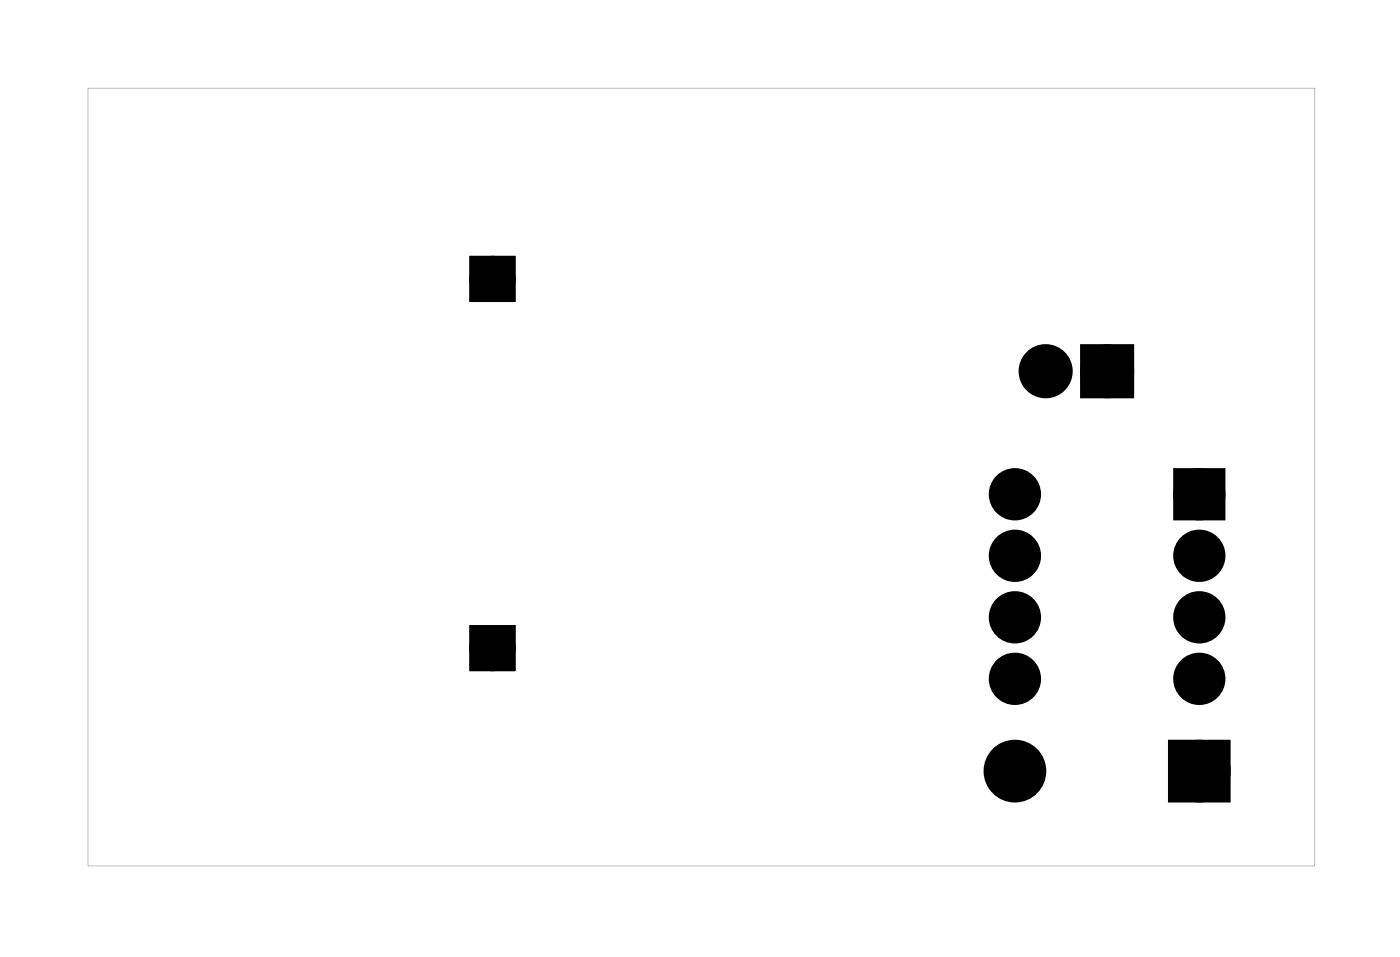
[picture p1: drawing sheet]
<svg xmlns="http://www.w3.org/2000/svg" width="58mm" height="40mm" viewBox="0 0 58 40" stroke-linecap="round" stroke-linejoin="round" font-family="sans-serif">
<g fill="#000">
<path d="M45 14.6h1.5v1.5h-1.5zM48.9 19.7h1.4v1.4h-1.4zM48.6 30.9h1.9v1.9h-1.9z"/>
<path d="M19.5 10.7v1.6h1.7v-1.6zM19.8 11.5a.57 .57 0 0 1 1.1 0 .57 .57 0 0 1-1.1 0z"/>
<path d="M19.5 10.7v1.6h1.7v-1.6zM19.8 11.5a.57 .57 0 0 1 1.1 0 .57 .57 0 0 1-1.1 0z"/>
<path d="M3.6 3.6v32.2h50.7v-32.2zM3.6 3.6h50.7v32.2h-50.7z"/>
<path d="M19.5 25.9v1.7h1.7v-1.7zM19.8 26.8a.57 .57 0 0 1 1.1 0 .57 .57 0 0 1-1.1 0z"/>
<path d="M19.5 25.9v1.7h1.7v-1.7zM19.8 26.8a.57 .57 0 0 1 1.1 0 .57 .57 0 0 1-1.1 0z"/>
</g>
<g fill="none" stroke="#000" stroke-width=".76" stroke-linecap="butt">
<path d="M45 14.6h1.5v1.5h-1.5zM48.9 19.7h1.4v1.4h-1.4zM48.6 30.9h1.9v1.9h-1.9z"/>
<circle cx="43.2" cy="15.3" r=".74"/>
<circle cx="45.8" cy="15.3" r=".74"/>
<circle cx="41.9" cy="20.4" r=".7"/>
<circle cx="41.9" cy="22.9" r=".7"/>
<circle cx="41.9" cy="25.5" r=".7"/>
<circle cx="41.9" cy="28" r=".7"/>
<circle cx="41.9" cy="31.8" r=".91"/>
<circle cx="49.6" cy="20.4" r=".7"/>
<circle cx="49.6" cy="25.5" r=".7"/>
<circle cx="49.6" cy="22.9" r=".7"/>
<circle cx="49.6" cy="28" r=".7"/>
<circle cx="49.6" cy="31.8" r=".91"/>
</g>
<g fill="#000">
<circle cx="20.4" cy="11.5" r=".7"/>
<circle cx="43.2" cy="15.3" r=".74"/>
<circle cx="45.8" cy="15.3" r=".74"/>
<circle cx="20.4" cy="26.8" r=".7"/>
<circle cx="41.9" cy="20.4" r=".7"/>
<circle cx="41.9" cy="28" r=".7"/>
<circle cx="41.9" cy="22.9" r=".7"/>
<circle cx="41.9" cy="25.5" r=".7"/>
<circle cx="41.9" cy="31.8" r=".91"/>
<circle cx="49.6" cy="20.4" r=".7"/>
<circle cx="49.6" cy="28" r=".7"/>
<circle cx="49.6" cy="22.9" r=".7"/>
<circle cx="49.6" cy="25.5" r=".7"/>
<circle cx="49.6" cy="31.8" r=".91"/>
</g>
<g fill="none" stroke="#000" stroke-width=".51">
<circle cx="20.4" cy="11.5" r=".7"/>
<circle cx="20.4" cy="26.8" r=".7"/>
</g>
<g fill="none" stroke="#000" stroke-width=".25">
<path d="M19.5 10.7h1.7v1.6h-1.7zM19.5 25.9h1.7v1.7h-1.7z"/>
<circle cx="20.4" cy="11.5" r=".57"/>
<circle cx="20.4" cy="26.8" r=".57"/>
</g>
</svg>
